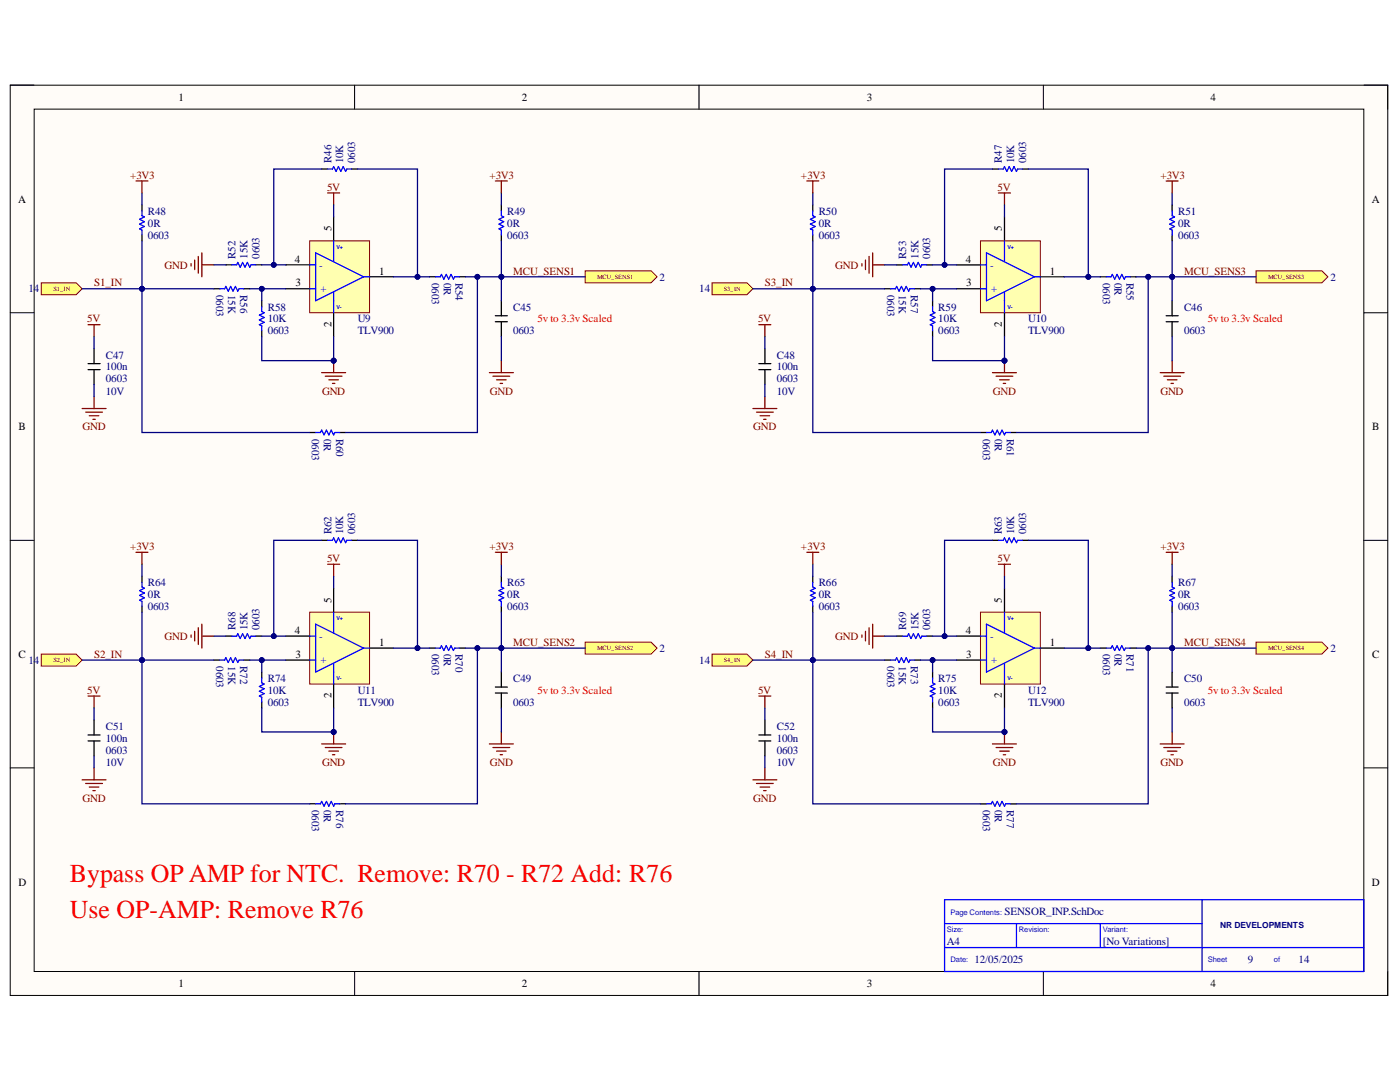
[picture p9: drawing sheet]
<svg xmlns="http://www.w3.org/2000/svg" width="279mm" height="216mm" viewBox="0 0 279 216" stroke-linecap="round" stroke-linejoin="round" font-family="sans-serif">
<defs><g id="words">
<g font-size="5.2" fill="#f00">
<text x="14" y="176.1">Bypass OP AMP for NTC. Remove: R70 - R72 Add: R76</text>
<text x="14" y="183.2">Use OP-AMP: Remove R76</text>
</g>
<g font-size="2.2">
<text x="35.6" y="20.1">1</text>
<text x="104.1" y="20.1">2</text>
<text x="173" y="20.1">3</text>
<text x="241.6" y="20.1">4</text>
<text x="3.6" y="40.4">A</text>
<text x="273.8" y="40.4">A</text>
<text x="66.1" y="46.2" transform="rotate(-90 66.1 46.2)">5</text>
<text x="199.9" y="46.2" transform="rotate(-90 199.9 46.2)">5</text>
<text x="58.9" y="52.4">4</text>
<text x="192.8" y="52.4">4</text>
<text x="59" y="57.2">3</text>
<text x="75.7" y="54.8">1</text>
<text x="192.8" y="57.2">3</text>
<text x="209.5" y="54.8">1</text>
<text x="66.1" y="65.3" transform="rotate(-90 66.1 65.3)">2</text>
<text x="199.9" y="65.3" transform="rotate(-90 199.9 65.3)">2</text>
<text x="3.7" y="85.8">B</text>
<text x="273.9" y="85.8">B</text>
<text x="66.1" y="120.2" transform="rotate(-90 66.1 120.2)">5</text>
<text x="199.9" y="120.2" transform="rotate(-90 199.9 120.2)">5</text>
<text x="3.7" y="131.3">C</text>
<text x="58.9" y="126.5">4</text>
<text x="59" y="131.3">3</text>
<text x="75.7" y="128.9">1</text>
<text x="192.8" y="126.5">4</text>
<text x="192.8" y="131.3">3</text>
<text x="209.5" y="128.9">1</text>
<text x="273.9" y="131.3">C</text>
<text x="66.1" y="139.4" transform="rotate(-90 66.1 139.4)">2</text>
<text x="199.9" y="139.4" transform="rotate(-90 199.9 139.4)">2</text>
<text x="3.7" y="176.7">D</text>
<text x="273.8" y="176.7">D</text>
<text x="35.6" y="197">1</text>
<text x="104.1" y="197">2</text>
<text x="173" y="197">3</text>
<text x="241.6" y="197">4</text>
</g>
<g font-size="2.2" fill="#800000">
<text x="26" y="35.7">+3V3</text>
<text x="97.7" y="35.7">+3V3</text>
<text x="159.9" y="35.7">+3V3</text>
<text x="231.6" y="35.7">+3V3</text>
<text x="65.3" y="38.1">5V</text>
<text x="199.1" y="38.1">5V</text>
<text x="32.8" y="53.6">GND</text>
<text x="166.7" y="53.6">GND</text>
<text x="18.8" y="57.2">S1_IN</text>
<text x="102.4" y="54.8">MCU_SENS1</text>
<text x="152.7" y="57.2">S3_IN</text>
<text x="236.3" y="54.8">MCU_SENS3</text>
<text x="17.4" y="64.4">5V</text>
<text x="151.3" y="64.4">5V</text>
<text x="64.3" y="78.7">GND</text>
<text x="97.8" y="78.7">GND</text>
<text x="198.2" y="78.7">GND</text>
<text x="231.6" y="78.7">GND</text>
<text x="16.5" y="85.8">GND</text>
<text x="150.3" y="85.8">GND</text>
<text x="26" y="109.8">+3V3</text>
<text x="65.3" y="112.1">5V</text>
<text x="97.7" y="109.8">+3V3</text>
<text x="159.9" y="109.8">+3V3</text>
<text x="199.1" y="112.1">5V</text>
<text x="231.6" y="109.8">+3V3</text>
<text x="18.8" y="131.3">S2_IN</text>
<text x="32.8" y="127.7">GND</text>
<text x="102.4" y="128.9">MCU_SENS2</text>
<text x="152.7" y="131.3">S4_IN</text>
<text x="166.7" y="127.7">GND</text>
<text x="236.3" y="128.9">MCU_SENS4</text>
<text x="17.4" y="138.4">5V</text>
<text x="151.3" y="138.4">5V</text>
<text x="64.3" y="152.8">GND</text>
<text x="97.8" y="152.8">GND</text>
<text x="198.2" y="152.8">GND</text>
<text x="231.6" y="152.8">GND</text>
<text x="16.5" y="160">GND</text>
<text x="150.3" y="160">GND</text>
</g>
<g font-size="2.2" fill="#000080">
<text x="66.1" y="32.6" transform="rotate(-90 66.1 32.6)">R46</text>
<text x="68.5" y="32.6" transform="rotate(-90 68.5 32.6)">10K</text>
<text x="70.9" y="32.6" transform="rotate(-90 70.9 32.6)">0603</text>
<text x="199.9" y="32.6" transform="rotate(-90 199.9 32.6)">R47</text>
<text x="202.4" y="32.6" transform="rotate(-90 202.4 32.6)">10K</text>
<text x="204.8" y="32.6" transform="rotate(-90 204.8 32.6)">0603</text>
<text x="29.5" y="45.2">0R</text>
<text x="29.5" y="47.6">0603</text>
<text x="29.5" y="42.9">R48</text>
<text x="101.2" y="45.2">0R</text>
<text x="101.2" y="47.6">0603</text>
<text x="101.2" y="42.9">R49</text>
<text x="163.4" y="45.2">0R</text>
<text x="163.4" y="47.6">0603</text>
<text x="163.4" y="42.9">R50</text>
<text x="235.1" y="45.2">0R</text>
<text x="235.1" y="47.6">0603</text>
<text x="235.1" y="42.9">R51</text>
<text x="47" y="51.7" transform="rotate(-90 47 51.7)">R52</text>
<text x="49.4" y="51.7" transform="rotate(-90 49.4 51.7)">15K</text>
<text x="51.8" y="51.7" transform="rotate(-90 51.8 51.7)">0603</text>
<text x="180.8" y="51.7" transform="rotate(-90 180.8 51.7)">R53</text>
<text x="183.3" y="51.7" transform="rotate(-90 183.3 51.7)">15K</text>
<text x="185.7" y="51.7" transform="rotate(-90 185.7 51.7)">0603</text>
<text x="5.7" y="58.3">14</text>
<text x="43.1" y="58.9" transform="rotate(90 43.1 58.9)">0603</text>
<text x="45.5" y="58.9" transform="rotate(90 45.5 58.9)">15K</text>
<text x="48" y="58.9" transform="rotate(90 48 58.9)">R56</text>
<text x="86.2" y="56.4" transform="rotate(90 86.2 56.4)">0603</text>
<text x="88.6" y="56.4" transform="rotate(90 88.6 56.4)">0R</text>
<text x="90.9" y="56.4" transform="rotate(90 90.9 56.4)">R54</text>
<text x="131.6" y="56">2</text>
<text x="139.6" y="58.3">14</text>
<text x="177" y="58.9" transform="rotate(90 177 58.9)">0603</text>
<text x="179.4" y="58.9" transform="rotate(90 179.4 58.9)">15K</text>
<text x="181.8" y="58.9" transform="rotate(90 181.8 58.9)">R57</text>
<text x="220.1" y="56.4" transform="rotate(90 220.1 56.4)">0603</text>
<text x="222.4" y="56.4" transform="rotate(90 222.4 56.4)">0R</text>
<text x="224.8" y="56.4" transform="rotate(90 224.8 56.4)">R55</text>
<text x="265.5" y="56">2</text>
<text x="53.5" y="64.4">10K</text>
<text x="53.5" y="62">R58</text>
<text x="71.4" y="64.4">U9</text>
<text x="102.4" y="62">C45</text>
<text x="187.3" y="64.4">10K</text>
<text x="187.3" y="62">R59</text>
<text x="205.2" y="64.4">U10</text>
<text x="236.3" y="62">C46</text>
<text x="21.1" y="71.5">C47</text>
<text x="53.5" y="66.7">0603</text>
<text x="71.4" y="66.7">TLV900</text>
<text x="102.4" y="66.7">0603</text>
<text x="155" y="71.5">C48</text>
<text x="187.3" y="66.7">0603</text>
<text x="205.2" y="66.7">TLV900</text>
<text x="236.3" y="66.7">0603</text>
<text x="21.1" y="73.9">100n</text>
<text x="21.1" y="76.3">0603</text>
<text x="155" y="73.9">100n</text>
<text x="155" y="76.3">0603</text>
<text x="21.1" y="78.7">10V</text>
<text x="155" y="78.7">10V</text>
<text x="62.3" y="87.5" transform="rotate(90 62.3 87.5)">0603</text>
<text x="64.6" y="87.5" transform="rotate(90 64.6 87.5)">0R</text>
<text x="67.1" y="87.5" transform="rotate(90 67.1 87.5)">R60</text>
<text x="196.1" y="87.5" transform="rotate(90 196.1 87.5)">0603</text>
<text x="198.5" y="87.5" transform="rotate(90 198.5 87.5)">0R</text>
<text x="201" y="87.5" transform="rotate(90 201 87.5)">R61</text>
<text x="66.1" y="106.6" transform="rotate(-90 66.1 106.6)">R62</text>
<text x="68.5" y="106.6" transform="rotate(-90 68.5 106.6)">10K</text>
<text x="70.9" y="106.6" transform="rotate(-90 70.9 106.6)">0603</text>
<text x="199.9" y="106.6" transform="rotate(-90 199.9 106.6)">R63</text>
<text x="202.4" y="106.6" transform="rotate(-90 202.4 106.6)">10K</text>
<text x="204.8" y="106.6" transform="rotate(-90 204.8 106.6)">0603</text>
<text x="29.5" y="119.3">0R</text>
<text x="29.5" y="116.9">R64</text>
<text x="101.2" y="119.3">0R</text>
<text x="101.2" y="116.9">R65</text>
<text x="163.4" y="119.3">0R</text>
<text x="163.4" y="116.9">R66</text>
<text x="235.1" y="119.3">0R</text>
<text x="235.1" y="116.9">R67</text>
<text x="29.5" y="121.7">0603</text>
<text x="47" y="125.7" transform="rotate(-90 47 125.7)">R68</text>
<text x="49.4" y="125.7" transform="rotate(-90 49.4 125.7)">15K</text>
<text x="51.8" y="125.7" transform="rotate(-90 51.8 125.7)">0603</text>
<text x="101.2" y="121.7">0603</text>
<text x="163.4" y="121.7">0603</text>
<text x="180.8" y="125.7" transform="rotate(-90 180.8 125.7)">R69</text>
<text x="183.3" y="125.7" transform="rotate(-90 183.3 125.7)">15K</text>
<text x="185.7" y="125.7" transform="rotate(-90 185.7 125.7)">0603</text>
<text x="235.1" y="121.7">0603</text>
<text x="86.2" y="130.5" transform="rotate(90 86.2 130.5)">0603</text>
<text x="88.6" y="130.5" transform="rotate(90 88.6 130.5)">0R</text>
<text x="90.9" y="130.5" transform="rotate(90 90.9 130.5)">R70</text>
<text x="131.6" y="130.1">2</text>
<text x="220.1" y="130.5" transform="rotate(90 220.1 130.5)">0603</text>
<text x="222.4" y="130.5" transform="rotate(90 222.4 130.5)">0R</text>
<text x="224.8" y="130.5" transform="rotate(90 224.8 130.5)">R71</text>
<text x="265.5" y="130.1">2</text>
<text x="5.7" y="132.5">14</text>
<text x="43.1" y="132.9" transform="rotate(90 43.1 132.9)">0603</text>
<text x="45.5" y="132.9" transform="rotate(90 45.5 132.9)">15K</text>
<text x="48" y="132.9" transform="rotate(90 48 132.9)">R72</text>
<text x="53.5" y="136.1">R74</text>
<text x="102.4" y="136.1">C49</text>
<text x="139.6" y="132.5">14</text>
<text x="177" y="132.9" transform="rotate(90 177 132.9)">0603</text>
<text x="179.4" y="132.9" transform="rotate(90 179.4 132.9)">15K</text>
<text x="181.8" y="132.9" transform="rotate(90 181.8 132.9)">R73</text>
<text x="187.3" y="136.1">R75</text>
<text x="236.3" y="136.1">C50</text>
<text x="53.5" y="138.4">10K</text>
<text x="53.5" y="140.9">0603</text>
<text x="71.4" y="138.4">U11</text>
<text x="71.4" y="140.9">TLV900</text>
<text x="102.4" y="140.9">0603</text>
<text x="187.3" y="138.4">10K</text>
<text x="187.3" y="140.9">0603</text>
<text x="205.2" y="138.4">U12</text>
<text x="205.2" y="140.9">TLV900</text>
<text x="236.3" y="140.9">0603</text>
<text x="21.1" y="148">100n</text>
<text x="21.1" y="145.6">C51</text>
<text x="155" y="148">100n</text>
<text x="155" y="145.6">C52</text>
<text x="21.1" y="150.4">0603</text>
<text x="21.1" y="152.8">10V</text>
<text x="155" y="150.4">0603</text>
<text x="155" y="152.8">10V</text>
<text x="62.3" y="161.6" transform="rotate(90 62.3 161.6)">0603</text>
<text x="64.6" y="161.6" transform="rotate(90 64.6 161.6)">0R</text>
<text x="67.1" y="161.6" transform="rotate(90 67.1 161.6)">R76</text>
<text x="196.1" y="161.6" transform="rotate(90 196.1 161.6)">0603</text>
<text x="198.5" y="161.6" transform="rotate(90 198.5 161.6)">0R</text>
<text x="201" y="161.6" transform="rotate(90 201 161.6)">R77</text>
<text x="200.5" y="182.6">SENSOR_INP.SchDoc</text>
<text x="189" y="188.7">A4</text>
<text x="220.1" y="188.7">[No Variations]</text>
<text x="194.4" y="192.2">12/05/2025</text>
<text x="249" y="192.2">9</text>
<text x="259.2" y="192.2">14</text>
</g>
<g font-size="2.2" fill="#00f">
<text x="63.7" y="53.6">-</text>
<text x="197.6" y="53.6">-</text>
<text x="63.9" y="58.2">+</text>
<text x="197.8" y="58.2">+</text>
<text x="63.7" y="127.7">-</text>
<text x="197.6" y="127.7">-</text>
<text x="63.9" y="132.3">+</text>
<text x="197.8" y="132.3">+</text>
</g>
<g font-size="2.2" fill="#f00">
<text x="107.2" y="64.4">5v to 3.3v Scaled</text>
<text x="241.1" y="64.4">5v to 3.3v Scaled</text>
<text x="107.2" y="138.4">5v to 3.3v Scaled</text>
<text x="241.1" y="138.4">5v to 3.3v Scaled</text>
</g>
<text font-size="1.7" fill="#000080" x="243.5" y="185.2">NR DEVELOPMENTS</text>
<g font-size="1.5" fill="#00f">
<text x="189" y="185.9">Size:</text>
<text x="189.7" y="182.6">Page Contents:</text>
<text x="203.3" y="185.9">Revision:</text>
<text x="220.1" y="185.9">Variant:</text>
<text x="189.7" y="192">Date:</text>
<text x="241.1" y="192">Sheet</text>
<text x="254.2" y="192">of</text>
</g>
<g font-size="1.3" fill="#800000">
<text x="10.7" y="58.1">S1_IN</text>
<text x="119.2" y="55.7">MCU_SENS1</text>
<text x="144.5" y="58.1">S3_IN</text>
<text x="253.1" y="55.7">MCU_SENS3</text>
<text x="119.2" y="129.8">MCU_SENS2</text>
<text x="253.1" y="129.8">MCU_SENS4</text>
<text x="10.7" y="132.2">S2_IN</text>
<text x="144.5" y="132.2">S4_IN</text>
</g>
<g font-size="1.1" fill="#00f">
<text x="67.2" y="49.6">V+</text>
<text x="201" y="49.6">V+</text>
<text x="67.2" y="61.6">V-</text>
<text x="201" y="61.6">V-</text>
<text x="67.2" y="123.7">V+</text>
<text x="201" y="123.7">V+</text>
<text x="67.2" y="135.7">V-</text>
<text x="201" y="135.7">V-</text>
</g>
</g></defs>
<path d="M2 17h275v181.6h-275z" fill-rule="evenodd" fill="#fffcf8"/>
<path d="M2 17h275v181.6h-275z" fill="none" stroke="#000" stroke-width=".2"/>
<path d="M6.8 21.8h265.4v172.1h-265.4z" fill-rule="evenodd" fill="#fffcf8"/>
<g fill="none" stroke="#000" stroke-width=".2">
<path d="M2 17h4.8M70.8 17v4.8M139.5 17v4.8M208.2 17v4.8M272.2 17h4.8v4.8M6.8 21.8h265.4v172.1h-265.4zM2 62.4h4.8M272.2 62.4h4.8M2 107.8h4.8M272.2 107.8h4.8M2 153.2h4.8M272.2 153.2h4.8"/>
<path d="M70.8 193.9v4.7M139.5 193.9v4.7M208.2 193.9v4.7M277 193.9v4.7"/>
</g>
<path d="M188.5 179.5h83.7v14.4h-83.7zM239.9 179.5v14.4M188.5 189.1h83.7M188.5 184.3h51.4M202.9 184.3v4.8M219.6 184.3v4.8" fill="none" stroke="#00f" stroke-width=".25"/>
<path d="M61.8 48.1h12v14.3h-12z" fill-rule="evenodd" fill="#ffffb0"/>
<path d="M61.8 48.1h12v14.3h-12z" fill="none" stroke="#800000" stroke-width=".2"/>
<path d="M57 52.8h4.8M57 57.6h4.8M66.6 43.3v4.8M73.8 55.2h4.7M66.6 62.4v4.8" fill="none" stroke="#000" stroke-width=".25"/>
<path d="M61.8 52.8h1.2M61.8 57.6h1.2M63 50.5l9.6 4.7-9.6 4.8zM66.6 48.1v4M66.6 58.3v4.1M72.6 55.2h1.2" fill="none" stroke="#00f" stroke-width=".25"/>
<path d="M65.4 38.5h2.4M66.6 38.5v2.4M64.2 74.4h4.8M64.9 75.1h3.4M65.6 75.8h1.9M66.3 76.5h.5M66.6 72v2.4" fill="none" stroke="#800000" stroke-width=".25"/>
<circle cx="66.6" cy="72" r=".48" fill="#000080"/>
<circle cx="66.6" cy="72" r=".48" fill="none" stroke="#000080" stroke-width=".2"/>
<path d="M64.2 33.7h1.2M70.2 33.7h1.2M42.7 57.6h1.2M45.1 52.8h1.2M48.7 57.6h1.1M51 52.8h1.2M17.6 73.8h2.4M17.6 72.6h2.4M18.8 69.6v3M18.8 73.8v2.9M52.2 60v1.2M52.2 66v1.2" fill="none" stroke="#000" stroke-width=".25"/>
<path d="M65.4 33.7h.9l.3-.5 .5 1 .4-1 .5 1 .5-1 .5 1 .2-.5h1M43.9 57.6h.9l.3-.5 .4 1 .5-1 .5 1 .5-1 .5 1 .2-.5h1M46.3 52.8h.9l.3-.4 .4 .9 .5-.9 .5 .9 .5-.9 .4 .9 .3-.5h.9M52.2 61.2v1l.5 .2-.9 .5 .9 .5-.9 .4 .9 .5-.9 .5 .4 .2v1" fill="none" stroke="#00f" stroke-width=".25"/>
<path d="M38.1 52.6v.5M38.9 51.9v1.9M39.6 51.2v3.3M40.3 50.5v4.7M40.3 52.8h2.4M17.6 64.8h2.4M18.8 64.8v2.4M18.8 79.1v2.4M16.4 81.5h4.8M17.1 82.2h3.3M17.8 83h1.9M18.5 83.7h.5" fill="none" stroke="#800000" stroke-width=".25"/>
<path d="M116.8 54h13.1l1.2 1.2-1.2 1.2h-13.1z" fill-rule="evenodd" fill="#ffff80"/>
<path d="M116.8 54h13.1l1.2 1.2-1.2 1.2h-13.1z" fill="none" stroke="#800000" stroke-width=".2"/>
<path d="M85.7 55.2h1.2M91.7 55.2h1.2M100.1 40.9v1.2M100.1 46.9v1.2M98.9 64.2h2.3M98.9 63h2.3M100.1 60v3M100.1 64.2v3" fill="none" stroke="#000" stroke-width=".25"/>
<path d="M86.9 55.2h1l.2-.4 .5 .9 .5-.9 .4 .9 .5-.9 .5 .9 .2-.5h1M100.1 42.1v.9l.4 .3-.9 .5 .9 .4-.9 .5 .9 .5-.9 .5 .5 .2v1" fill="none" stroke="#00f" stroke-width=".25"/>
<path d="M97.7 74.4h4.7M98.4 75.1h3.3M99.1 75.8h1.9M99.8 76.5h.5M100.1 72v2.4" fill="none" stroke="#800000" stroke-width=".25"/>
<path d="M8.2 56.4h7l1.2 1.2-1.2 1.2h-7z" fill-rule="evenodd" fill="#ffff80"/>
<path d="M8.2 56.4h7l1.2 1.2-1.2 1.2h-7z" fill="none" stroke="#800000" stroke-width=".2"/>
<path d="M28.3 40.9v1.2M28.3 46.9v1.2M61.8 86.3h1.2M67.8 86.3h1.2" fill="none" stroke="#000" stroke-width=".25"/>
<path d="M28.3 42.1v.9l.5 .3-.9 .5 .9 .4-.9 .5 .9 .5-.9 .5 .4 .2v1M63 86.3h1l.2-.5 .5 1 .4-1 .5 1 .5-1 .5 1 .2-.5h1" fill="none" stroke="#00f" stroke-width=".25"/>
<path d="M195.7 48.1h11.9v14.3h-11.9z" fill-rule="evenodd" fill="#ffffb0"/>
<path d="M195.7 48.1h11.9v14.3h-11.9z" fill="none" stroke="#800000" stroke-width=".2"/>
<path d="M190.9 52.9h4.8M190.9 57.6h4.8M200.5 43.3v4.8M207.6 55.2h4.8M200.5 62.4v4.8" fill="none" stroke="#000" stroke-width=".25"/>
<path d="M195.7 52.9h1.2M195.7 57.6h1.2M196.9 50.5l9.5 4.7-9.5 4.8zM200.5 48.1v4M200.5 58.3v4.1M206.4 55.2h1.2" fill="none" stroke="#00f" stroke-width=".25"/>
<path d="M199.3 38.5h2.4M200.5 38.5v2.4M198.1 74.4h4.8M198.8 75.1h3.3M199.5 75.8h1.9M200.2 76.5h.5M200.5 72v2.4" fill="none" stroke="#800000" stroke-width=".25"/>
<circle cx="200.5" cy="72" r=".48" fill="#000080"/>
<circle cx="200.5" cy="72" r=".48" fill="none" stroke="#000080" stroke-width=".2"/>
<path d="M198.1 33.7h1.2M204 33.7h1.2M176.6 57.6h1.1M178.9 52.9h1.2M182.5 57.6h1.2M184.9 52.9h1.2M151.5 73.8h2.3M151.5 72.6h2.3M152.6 69.6v3M152.6 73.8v2.9M186.1 60v1.2M186.1 66v1.2" fill="none" stroke="#000" stroke-width=".25"/>
<path d="M199.3 33.7h.9l.3-.5 .4 1 .5-1 .5 1 .5-1 .5 1 .2-.5h.9M177.7 57.6h1l.2-.4 .5 .9 .5-.9 .5 .9 .5-.9 .4 .9 .3-.5h.9M180.1 52.9h1l.2-.5 .5 .9 .5-.9 .5 .9 .4-.9 .5 .9 .3-.4h.9M186.1 61.2v1l.5 .2-1 .5 1 .5-1 .4 1 .5-1 .5 .5 .2v1" fill="none" stroke="#00f" stroke-width=".25"/>
<path d="M172 52.6v.5M172.7 51.9v1.9M173.4 51.2v3.3M174.2 50.5v4.7M174.2 52.9h2.4M151.5 64.8h2.3M152.6 64.8v2.4M152.6 79.1v2.4M150.3 81.5h4.7M151 82.2h3.3M151.7 83h1.9M152.4 83.7h.5" fill="none" stroke="#800000" stroke-width=".25"/>
<path d="M250.7 54h13.1l1.2 1.2-1.2 1.2h-13.1z" fill-rule="evenodd" fill="#ffff80"/>
<path d="M250.7 54h13.1l1.2 1.2-1.2 1.2h-13.1z" fill="none" stroke="#800000" stroke-width=".2"/>
<path d="M219.6 55.2h1.2M225.6 55.2h1.2M233.9 40.9v1.2M233.9 46.9v1.2M232.7 64.2h2.4M232.7 63h2.4M233.9 60v3M233.9 64.2v3" fill="none" stroke="#000" stroke-width=".25"/>
<path d="M220.8 55.2h.9l.3-.4 .5 .9 .4-.9 .5 .9 .5-.9 .5 .9 .2-.5h1M233.9 42.1v.9l.5 .3-.9 .5 .9 .4-.9 .5 .9 .5-.9 .5 .4 .2v1" fill="none" stroke="#00f" stroke-width=".25"/>
<path d="M231.5 74.4h4.8M232.3 75.1h3.3M233 75.8h1.9M233.7 76.5h.5M233.9 72v2.4" fill="none" stroke="#800000" stroke-width=".25"/>
<path d="M142.1 56.4h7l1.2 1.2-1.2 1.2h-7z" fill-rule="evenodd" fill="#ffff80"/>
<path d="M142.1 56.4h7l1.2 1.2-1.2 1.2h-7z" fill="none" stroke="#800000" stroke-width=".2"/>
<path d="M162.2 40.9v1.2M162.2 46.9v1.2M195.7 86.3h1.2M201.7 86.3h1.2" fill="none" stroke="#000" stroke-width=".25"/>
<path d="M162.2 42.1v.9l.5 .3-1 .5 1 .4-1 .5 1 .5-1 .5 .5 .2v1M196.9 86.3h.9l.3-.5 .5 1 .4-1 .5 1 .5-1 .5 1 .2-.5h1" fill="none" stroke="#00f" stroke-width=".25"/>
<path d="M16.4 57.6h26.3" fill="none" stroke="#000080" stroke-width=".25"/>
<circle cx="28.3" cy="57.6" r=".48" fill="#000080"/>
<circle cx="28.3" cy="57.6" r=".48" fill="none" stroke="#000080" stroke-width=".2"/>
<path d="M28.3 48.1v9.5" fill="none" stroke="#000080" stroke-width=".25"/>
<circle cx="28.3" cy="57.6" r=".48" fill="#000080"/>
<circle cx="28.3" cy="57.6" r=".48" fill="none" stroke="#000080" stroke-width=".2"/>
<path d="M66.6 40.9v2.4M66.6 67.2v4.8" fill="none" stroke="#000080" stroke-width=".25"/>
<circle cx="66.6" cy="72" r=".48" fill="#000080"/>
<circle cx="66.6" cy="72" r=".48" fill="none" stroke="#000080" stroke-width=".2"/>
<path d="M64.2 33.7h-9.6v19.1" fill="none" stroke="#000080" stroke-width=".25"/>
<circle cx="54.6" cy="52.8" r=".48" fill="#000080"/>
<circle cx="54.6" cy="52.8" r=".48" fill="none" stroke="#000080" stroke-width=".2"/>
<path d="M71.4 33.7h11.9v21.5h-4.8" fill="none" stroke="#000080" stroke-width=".25"/>
<circle cx="83.3" cy="55.2" r=".48" fill="#000080"/>
<circle cx="83.3" cy="55.2" r=".48" fill="none" stroke="#000080" stroke-width=".2"/>
<path d="M57 57.6h-4.8v2.4" fill="none" stroke="#000080" stroke-width=".25"/>
<circle cx="52.2" cy="57.6" r=".48" fill="#000080"/>
<circle cx="52.2" cy="57.6" r=".48" fill="none" stroke="#000080" stroke-width=".2"/>
<path d="M52.2 67.2v4.8h14.4" fill="none" stroke="#000080" stroke-width=".25"/>
<circle cx="66.6" cy="72" r=".48" fill="#000080"/>
<circle cx="66.6" cy="72" r=".48" fill="none" stroke="#000080" stroke-width=".2"/>
<path d="M42.7 52.8h2.4M49.8 57.6h2.4" fill="none" stroke="#000080" stroke-width=".25"/>
<circle cx="52.2" cy="57.6" r=".48" fill="#000080"/>
<circle cx="52.2" cy="57.6" r=".48" fill="none" stroke="#000080" stroke-width=".2"/>
<path d="M52.2 52.8h4.8M18.8 67.2v2.4M18.8 76.7v2.4" fill="none" stroke="#000080" stroke-width=".25"/>
<circle cx="54.6" cy="52.8" r=".48" fill="#000080"/>
<circle cx="54.6" cy="52.8" r=".48" fill="none" stroke="#000080" stroke-width=".2"/>
<path d="M83.3 55.2h2.4" fill="none" stroke="#000080" stroke-width=".25"/>
<circle cx="83.3" cy="55.2" r=".48" fill="#000080"/>
<circle cx="83.3" cy="55.2" r=".48" fill="none" stroke="#000080" stroke-width=".2"/>
<path d="M92.9 55.2h23.9M100.1 67.2v4.8" fill="none" stroke="#000080" stroke-width=".25"/>
<circle cx="100.1" cy="55.2" r=".48" fill="#000080"/>
<circle cx="100.1" cy="55.2" r=".48" fill="none" stroke="#000080" stroke-width=".2"/>
<circle cx="95.3" cy="55.2" r=".48" fill="#000080"/>
<circle cx="95.3" cy="55.2" r=".48" fill="none" stroke="#000080" stroke-width=".2"/>
<path d="M28.3 38.5v2.4M100.1 38.5v2.4M28.3 57.6v28.7h33.5" fill="none" stroke="#000080" stroke-width=".25"/>
<circle cx="28.3" cy="57.6" r=".48" fill="#000080"/>
<circle cx="28.3" cy="57.6" r=".48" fill="none" stroke="#000080" stroke-width=".2"/>
<path d="M100.1 55.2v4.8" fill="none" stroke="#000080" stroke-width=".25"/>
<circle cx="100.1" cy="55.2" r=".48" fill="#000080"/>
<circle cx="100.1" cy="55.2" r=".48" fill="none" stroke="#000080" stroke-width=".2"/>
<path d="M100.1 48.1v7.1" fill="none" stroke="#000080" stroke-width=".25"/>
<circle cx="100.1" cy="55.2" r=".48" fill="#000080"/>
<circle cx="100.1" cy="55.2" r=".48" fill="none" stroke="#000080" stroke-width=".2"/>
<path d="M95.3 55.2v31.1h-26.3" fill="none" stroke="#000080" stroke-width=".25"/>
<circle cx="95.3" cy="55.2" r=".48" fill="#000080"/>
<circle cx="95.3" cy="55.2" r=".48" fill="none" stroke="#000080" stroke-width=".2"/>
<path d="M200.5 40.9v2.4M200.5 67.2v4.8" fill="none" stroke="#000080" stroke-width=".25"/>
<circle cx="200.5" cy="72" r=".48" fill="#000080"/>
<circle cx="200.5" cy="72" r=".48" fill="none" stroke="#000080" stroke-width=".2"/>
<path d="M198.1 33.7h-9.6v19.2" fill="none" stroke="#000080" stroke-width=".25"/>
<circle cx="188.5" cy="52.8" r=".48" fill="#000080"/>
<circle cx="188.5" cy="52.8" r=".48" fill="none" stroke="#000080" stroke-width=".2"/>
<path d="M205.2 33.7h12v21.5h-4.8" fill="none" stroke="#000080" stroke-width=".25"/>
<circle cx="217.2" cy="55.2" r=".48" fill="#000080"/>
<circle cx="217.2" cy="55.2" r=".48" fill="none" stroke="#000080" stroke-width=".2"/>
<path d="M190.9 57.6h-4.8v2.4" fill="none" stroke="#000080" stroke-width=".25"/>
<circle cx="186.1" cy="57.6" r=".48" fill="#000080"/>
<circle cx="186.1" cy="57.6" r=".48" fill="none" stroke="#000080" stroke-width=".2"/>
<path d="M186.1 67.2v4.8h14.4" fill="none" stroke="#000080" stroke-width=".25"/>
<circle cx="200.5" cy="72" r=".48" fill="#000080"/>
<circle cx="200.5" cy="72" r=".48" fill="none" stroke="#000080" stroke-width=".2"/>
<path d="M176.6 52.9h2.3M183.7 57.6h2.4" fill="none" stroke="#000080" stroke-width=".25"/>
<circle cx="186.1" cy="57.6" r=".48" fill="#000080"/>
<circle cx="186.1" cy="57.6" r=".48" fill="none" stroke="#000080" stroke-width=".2"/>
<path d="M186.1 52.9h4.8M152.6 67.2v2.4M152.6 76.7v2.4" fill="none" stroke="#000080" stroke-width=".25"/>
<circle cx="188.5" cy="52.8" r=".48" fill="#000080"/>
<circle cx="188.5" cy="52.8" r=".48" fill="none" stroke="#000080" stroke-width=".2"/>
<path d="M217.2 55.2h2.4" fill="none" stroke="#000080" stroke-width=".25"/>
<circle cx="217.2" cy="55.2" r=".48" fill="#000080"/>
<circle cx="217.2" cy="55.2" r=".48" fill="none" stroke="#000080" stroke-width=".2"/>
<path d="M226.8 55.2h23.9M233.9 67.2v4.8" fill="none" stroke="#000080" stroke-width=".25"/>
<circle cx="233.9" cy="55.2" r=".48" fill="#000080"/>
<circle cx="233.9" cy="55.2" r=".48" fill="none" stroke="#000080" stroke-width=".2"/>
<circle cx="229.2" cy="55.2" r=".48" fill="#000080"/>
<circle cx="229.2" cy="55.2" r=".48" fill="none" stroke="#000080" stroke-width=".2"/>
<path d="M233.9 38.5v2.4M150.3 57.6h26.3" fill="none" stroke="#000080" stroke-width=".25"/>
<circle cx="162.2" cy="57.6" r=".48" fill="#000080"/>
<circle cx="162.2" cy="57.6" r=".48" fill="none" stroke="#000080" stroke-width=".2"/>
<path d="M162.2 38.5v2.4M162.2 48.1v9.5" fill="none" stroke="#000080" stroke-width=".25"/>
<circle cx="162.2" cy="57.6" r=".48" fill="#000080"/>
<circle cx="162.2" cy="57.6" r=".48" fill="none" stroke="#000080" stroke-width=".2"/>
<path d="M162.2 57.6v28.7h33.5" fill="none" stroke="#000080" stroke-width=".25"/>
<circle cx="162.2" cy="57.6" r=".48" fill="#000080"/>
<circle cx="162.2" cy="57.6" r=".48" fill="none" stroke="#000080" stroke-width=".2"/>
<path d="M233.9 55.2v4.8" fill="none" stroke="#000080" stroke-width=".25"/>
<circle cx="233.9" cy="55.2" r=".48" fill="#000080"/>
<circle cx="233.9" cy="55.2" r=".48" fill="none" stroke="#000080" stroke-width=".2"/>
<path d="M233.9 48.1v7.1" fill="none" stroke="#000080" stroke-width=".25"/>
<circle cx="233.9" cy="55.2" r=".48" fill="#000080"/>
<circle cx="233.9" cy="55.2" r=".48" fill="none" stroke="#000080" stroke-width=".2"/>
<path d="M229.1 55.2v31.1h-26.2" fill="none" stroke="#000080" stroke-width=".25"/>
<circle cx="229.2" cy="55.2" r=".48" fill="#000080"/>
<circle cx="229.2" cy="55.2" r=".48" fill="none" stroke="#000080" stroke-width=".2"/>
<path d="M61.8 122.2h12v14.3h-12z" fill-rule="evenodd" fill="#ffffb0"/>
<path d="M61.8 122.2h12v14.3h-12z" fill="none" stroke="#800000" stroke-width=".2"/>
<path d="M66.6 117.4v4.8M57 126.9h4.8M57 131.7h4.8M66.6 136.5v4.8M73.8 129.3h4.7" fill="none" stroke="#000" stroke-width=".25"/>
<path d="M61.8 126.9h1.2M61.8 131.7h1.2M63 124.5l9.6 4.8-9.6 4.8zM66.6 122.2v4M66.6 132.4v4.1M72.6 129.3h1.2" fill="none" stroke="#00f" stroke-width=".25"/>
<path d="M65.4 112.6h2.4M66.6 112.6v2.4M64.2 148.4h4.8M64.9 149.2h3.4M65.6 149.9h1.9M66.3 150.6h.5M66.6 146.1v2.3" fill="none" stroke="#800000" stroke-width=".25"/>
<circle cx="66.6" cy="146.1" r=".48" fill="#000080"/>
<circle cx="66.6" cy="146.1" r=".48" fill="none" stroke="#000080" stroke-width=".2"/>
<path d="M64.2 107.8h1.2M70.2 107.8h1.2M42.7 131.7h1.2M45.1 126.9h1.2M48.7 131.7h1.1M51 126.9h1.2M52.2 134.1v1.2M17.6 147.8h2.4M17.6 146.7h2.4M18.8 143.7v3M18.8 147.8v3M52.2 140.1v1.2" fill="none" stroke="#000" stroke-width=".25"/>
<path d="M65.4 107.8h.9l.3-.5 .5 1 .4-1 .5 1 .5-1 .5 1 .2-.5h1M43.9 131.7h.9l.3-.5 .4 1 .5-1 .5 1 .5-1 .5 1 .2-.5h1M46.3 126.9h.9l.3-.4 .4 .9 .5-.9 .5 .9 .5-.9 .4 .9 .3-.5h.9M52.2 135.3v1l.5 .2-.9 .5 .9 .4-.9 .5 .9 .5-.9 .5 .4 .2v1" fill="none" stroke="#00f" stroke-width=".25"/>
<path d="M17.6 138.9h2.4M18.8 138.9v2.4M38.1 126.7v.5M38.9 126v1.9M39.6 125.3v3.3M40.3 124.5v4.8M40.3 126.9h2.4M16.4 155.6h4.8M17.1 156.3h3.3M17.8 157h1.9M18.5 157.8h.5M18.8 153.2v2.4" fill="none" stroke="#800000" stroke-width=".25"/>
<path d="M116.8 128.1h13.1l1.2 1.2-1.2 1.2h-13.1z" fill-rule="evenodd" fill="#ffff80"/>
<path d="M116.8 128.1h13.1l1.2 1.2-1.2 1.2h-13.1z" fill="none" stroke="#800000" stroke-width=".2"/>
<path d="M100.1 115v1.2M85.7 129.3h1.2M91.7 129.3h1.2M98.9 138.3h2.3M98.9 137.1h2.3M100.1 121v1.2M100.1 134.1v3M100.1 138.3v3" fill="none" stroke="#000" stroke-width=".25"/>
<path d="M100.1 116.2v.9l.4 .3-.9 .4 .9 .5-.9 .5 .9 .5-.9 .5 .5 .2v1M86.9 129.3h1l.2-.5 .5 1 .5-1 .4 1 .5-1 .5 1 .2-.5h1" fill="none" stroke="#00f" stroke-width=".25"/>
<path d="M97.7 148.4h4.7M98.4 149.2h3.3M99.1 149.9h1.9M99.8 150.6h.5M100.1 146.1v2.3" fill="none" stroke="#800000" stroke-width=".25"/>
<path d="M8.2 130.5h7l1.2 1.2-1.2 1.2h-7z" fill-rule="evenodd" fill="#ffff80"/>
<path d="M8.2 130.5h7l1.2 1.2-1.2 1.2h-7z" fill="none" stroke="#800000" stroke-width=".2"/>
<path d="M28.3 115v1.2M28.3 121v1.2M61.8 160.4h1.2M67.8 160.4h1.2" fill="none" stroke="#000" stroke-width=".25"/>
<path d="M28.3 116.2v.9l.5 .3-.9 .4 .9 .5-.9 .5 .9 .5-.9 .5 .4 .2v1M63 160.4h1l.2-.5 .5 1 .4-1 .5 1 .5-1 .5 1 .2-.5h1" fill="none" stroke="#00f" stroke-width=".25"/>
<path d="M16.4 131.7h26.3" fill="none" stroke="#000080" stroke-width=".25"/>
<circle cx="28.3" cy="131.7" r=".48" fill="#000080"/>
<circle cx="28.3" cy="131.7" r=".48" fill="none" stroke="#000080" stroke-width=".2"/>
<path d="M28.3 122.2v9.5" fill="none" stroke="#000080" stroke-width=".25"/>
<circle cx="28.3" cy="131.7" r=".48" fill="#000080"/>
<circle cx="28.3" cy="131.7" r=".48" fill="none" stroke="#000080" stroke-width=".2"/>
<path d="M66.6 115v2.4M66.6 141.3v4.8" fill="none" stroke="#000080" stroke-width=".25"/>
<circle cx="66.6" cy="146.1" r=".48" fill="#000080"/>
<circle cx="66.6" cy="146.1" r=".48" fill="none" stroke="#000080" stroke-width=".2"/>
<path d="M64.2 107.8h-9.6v19.1" fill="none" stroke="#000080" stroke-width=".25"/>
<circle cx="54.6" cy="126.9" r=".48" fill="#000080"/>
<circle cx="54.6" cy="126.9" r=".48" fill="none" stroke="#000080" stroke-width=".2"/>
<path d="M71.4 107.8h11.9v21.5h-4.8" fill="none" stroke="#000080" stroke-width=".25"/>
<circle cx="83.3" cy="129.3" r=".48" fill="#000080"/>
<circle cx="83.3" cy="129.3" r=".48" fill="none" stroke="#000080" stroke-width=".2"/>
<path d="M57 131.7h-4.8v2.4" fill="none" stroke="#000080" stroke-width=".25"/>
<circle cx="52.2" cy="131.7" r=".48" fill="#000080"/>
<circle cx="52.2" cy="131.7" r=".48" fill="none" stroke="#000080" stroke-width=".2"/>
<path d="M52.2 141.3v4.8h14.4" fill="none" stroke="#000080" stroke-width=".25"/>
<circle cx="66.6" cy="146.1" r=".48" fill="#000080"/>
<circle cx="66.6" cy="146.1" r=".48" fill="none" stroke="#000080" stroke-width=".2"/>
<path d="M42.7 126.9h2.4M49.8 131.7h2.4" fill="none" stroke="#000080" stroke-width=".25"/>
<circle cx="52.2" cy="131.7" r=".48" fill="#000080"/>
<circle cx="52.2" cy="131.7" r=".48" fill="none" stroke="#000080" stroke-width=".2"/>
<path d="M52.2 126.9h4.8M18.8 141.3v2.4M18.8 150.8v2.4" fill="none" stroke="#000080" stroke-width=".25"/>
<circle cx="54.6" cy="126.9" r=".48" fill="#000080"/>
<circle cx="54.6" cy="126.9" r=".48" fill="none" stroke="#000080" stroke-width=".2"/>
<path d="M83.3 129.3h2.4" fill="none" stroke="#000080" stroke-width=".25"/>
<circle cx="83.3" cy="129.3" r=".48" fill="#000080"/>
<circle cx="83.3" cy="129.3" r=".48" fill="none" stroke="#000080" stroke-width=".2"/>
<path d="M92.9 129.3h23.9M100.1 141.3v4.8" fill="none" stroke="#000080" stroke-width=".25"/>
<circle cx="100.1" cy="129.3" r=".48" fill="#000080"/>
<circle cx="100.1" cy="129.3" r=".48" fill="none" stroke="#000080" stroke-width=".2"/>
<circle cx="95.3" cy="129.3" r=".48" fill="#000080"/>
<circle cx="95.3" cy="129.3" r=".48" fill="none" stroke="#000080" stroke-width=".2"/>
<path d="M28.3 112.6v2.4M100.1 112.6v2.4M28.3 131.7v28.7h33.5" fill="none" stroke="#000080" stroke-width=".25"/>
<circle cx="28.3" cy="131.7" r=".48" fill="#000080"/>
<circle cx="28.3" cy="131.7" r=".48" fill="none" stroke="#000080" stroke-width=".2"/>
<path d="M100.1 129.3v4.8" fill="none" stroke="#000080" stroke-width=".25"/>
<circle cx="100.1" cy="129.3" r=".48" fill="#000080"/>
<circle cx="100.1" cy="129.3" r=".48" fill="none" stroke="#000080" stroke-width=".2"/>
<path d="M100.1 122.2v7.1" fill="none" stroke="#000080" stroke-width=".25"/>
<circle cx="100.1" cy="129.3" r=".48" fill="#000080"/>
<circle cx="100.1" cy="129.3" r=".48" fill="none" stroke="#000080" stroke-width=".2"/>
<path d="M95.3 129.3v31.1h-26.3" fill="none" stroke="#000080" stroke-width=".25"/>
<circle cx="95.3" cy="129.3" r=".48" fill="#000080"/>
<circle cx="95.3" cy="129.3" r=".48" fill="none" stroke="#000080" stroke-width=".2"/>
<path d="M195.7 122.2h11.9v14.3h-11.9z" fill-rule="evenodd" fill="#ffffb0"/>
<path d="M195.7 122.2h11.9v14.3h-11.9z" fill="none" stroke="#800000" stroke-width=".2"/>
<path d="M200.5 117.4v4.8M190.9 126.9h4.8M190.9 131.7h4.8M200.5 136.5v4.8M207.6 129.3h4.8" fill="none" stroke="#000" stroke-width=".25"/>
<path d="M195.7 126.9h1.2M195.7 131.7h1.2M196.9 124.5l9.5 4.8-9.5 4.8zM200.5 122.2v4M200.5 132.4v4.1M206.4 129.3h1.2" fill="none" stroke="#00f" stroke-width=".25"/>
<path d="M199.3 112.6h2.4M200.5 112.6v2.4M198.1 148.4h4.8M198.8 149.2h3.3M199.5 149.9h1.9M200.2 150.6h.5M200.5 146.1v2.3" fill="none" stroke="#800000" stroke-width=".25"/>
<circle cx="200.5" cy="146.1" r=".48" fill="#000080"/>
<circle cx="200.5" cy="146.1" r=".48" fill="none" stroke="#000080" stroke-width=".2"/>
<path d="M198.1 107.8h1.2M204 107.8h1.2M176.6 131.7h1.1M178.9 126.9h1.2M182.5 131.7h1.2M184.9 126.9h1.2M186.1 134.1v1.2M151.5 147.8h2.3M151.5 146.7h2.3M152.6 143.7v3M152.6 147.8v3M186.1 140.1v1.2" fill="none" stroke="#000" stroke-width=".25"/>
<path d="M199.3 107.8h.9l.3-.5 .4 1 .5-1 .5 1 .5-1 .5 1 .2-.5h.9M177.7 131.7h1l.2-.5 .5 1 .5-1 .5 1 .5-1 .4 1 .3-.5h.9M180.1 126.9h1l.2-.4 .5 .9 .5-.9 .5 .9 .4-.9 .5 .9 .3-.5h.9M186.1 135.3v1l.5 .2-1 .5 1 .5-1 .4 1 .5-1 .5 .5 .2v1" fill="none" stroke="#00f" stroke-width=".25"/>
<path d="M151.5 138.9h2.3M152.6 138.9v2.4M172 126.7v.5M172.7 126v1.9M173.4 125.3v3.3M174.2 124.5v4.8M174.2 126.9h2.4M150.3 155.6h4.7M151 156.3h3.3M151.7 157h1.9M152.4 157.8h.5M152.6 153.2v2.4" fill="none" stroke="#800000" stroke-width=".25"/>
<path d="M250.7 128.1h13.1l1.2 1.2-1.2 1.2h-13.1z" fill-rule="evenodd" fill="#ffff80"/>
<path d="M250.7 128.1h13.1l1.2 1.2-1.2 1.2h-13.1z" fill="none" stroke="#800000" stroke-width=".2"/>
<path d="M233.9 115v1.2M219.6 129.3h1.2M225.6 129.3h1.2M232.7 138.3h2.4M232.7 137.1h2.4M233.9 121v1.2M233.9 134.1v3M233.9 138.3v3" fill="none" stroke="#000" stroke-width=".25"/>
<path d="M233.9 116.2v.9l.5 .3-.9 .5 .9 .4-.9 .5 .9 .5-.9 .5 .4 .2v1M220.8 129.3h.9l.3-.5 .5 1 .4-1 .5 1 .5-1 .5 1 .2-.5h1" fill="none" stroke="#00f" stroke-width=".25"/>
<path d="M231.5 148.4h4.8M232.3 149.2h3.3M233 149.9h1.9M233.7 150.6h.5M233.9 146.1v2.3" fill="none" stroke="#800000" stroke-width=".25"/>
<path d="M142.1 130.5h7l1.2 1.2-1.2 1.2h-7z" fill-rule="evenodd" fill="#ffff80"/>
<path d="M142.1 130.5h7l1.2 1.2-1.2 1.2h-7z" fill="none" stroke="#800000" stroke-width=".2"/>
<path d="M162.2 115v1.2M162.2 121v1.2M195.7 160.4h1.2M201.7 160.4h1.2" fill="none" stroke="#000" stroke-width=".25"/>
<path d="M162.2 116.2v.9l.5 .3-1 .4 1 .5-1 .5 1 .5-1 .5 .5 .2v1M196.9 160.4h.9l.3-.5 .5 1 .4-1 .5 1 .5-1 .5 1 .2-.5h1" fill="none" stroke="#00f" stroke-width=".25"/>
<path d="M150.3 131.7h26.3" fill="none" stroke="#000080" stroke-width=".25"/>
<circle cx="162.2" cy="131.7" r=".48" fill="#000080"/>
<circle cx="162.2" cy="131.7" r=".48" fill="none" stroke="#000080" stroke-width=".2"/>
<path d="M162.2 122.2v9.5" fill="none" stroke="#000080" stroke-width=".25"/>
<circle cx="162.2" cy="131.7" r=".48" fill="#000080"/>
<circle cx="162.2" cy="131.7" r=".48" fill="none" stroke="#000080" stroke-width=".2"/>
<path d="M200.5 115v2.4M200.5 141.3v4.8" fill="none" stroke="#000080" stroke-width=".25"/>
<circle cx="200.5" cy="146.1" r=".48" fill="#000080"/>
<circle cx="200.5" cy="146.1" r=".48" fill="none" stroke="#000080" stroke-width=".2"/>
<path d="M198.1 107.8h-9.6v19.1" fill="none" stroke="#000080" stroke-width=".25"/>
<circle cx="188.5" cy="126.9" r=".48" fill="#000080"/>
<circle cx="188.5" cy="126.9" r=".48" fill="none" stroke="#000080" stroke-width=".2"/>
<path d="M205.2 107.8h12v21.5h-4.8" fill="none" stroke="#000080" stroke-width=".25"/>
<circle cx="217.2" cy="129.3" r=".48" fill="#000080"/>
<circle cx="217.2" cy="129.3" r=".48" fill="none" stroke="#000080" stroke-width=".2"/>
<path d="M190.9 131.7h-4.8v2.4" fill="none" stroke="#000080" stroke-width=".25"/>
<circle cx="186.1" cy="131.7" r=".48" fill="#000080"/>
<circle cx="186.1" cy="131.7" r=".48" fill="none" stroke="#000080" stroke-width=".2"/>
<path d="M186.1 141.3v4.8h14.4" fill="none" stroke="#000080" stroke-width=".25"/>
<circle cx="200.5" cy="146.1" r=".48" fill="#000080"/>
<circle cx="200.5" cy="146.1" r=".48" fill="none" stroke="#000080" stroke-width=".2"/>
<path d="M176.6 126.9h2.3M183.7 131.7h2.4" fill="none" stroke="#000080" stroke-width=".25"/>
<circle cx="186.1" cy="131.7" r=".48" fill="#000080"/>
<circle cx="186.1" cy="131.7" r=".48" fill="none" stroke="#000080" stroke-width=".2"/>
<path d="M186.1 126.9h4.8M152.6 141.3v2.4M152.6 150.8v2.4" fill="none" stroke="#000080" stroke-width=".25"/>
<circle cx="188.5" cy="126.9" r=".48" fill="#000080"/>
<circle cx="188.5" cy="126.9" r=".48" fill="none" stroke="#000080" stroke-width=".2"/>
<path d="M217.2 129.3h2.4" fill="none" stroke="#000080" stroke-width=".25"/>
<circle cx="217.2" cy="129.3" r=".48" fill="#000080"/>
<circle cx="217.2" cy="129.3" r=".48" fill="none" stroke="#000080" stroke-width=".2"/>
<path d="M226.8 129.3h23.9M233.9 141.3v4.8" fill="none" stroke="#000080" stroke-width=".25"/>
<circle cx="233.9" cy="129.3" r=".48" fill="#000080"/>
<circle cx="233.9" cy="129.3" r=".48" fill="none" stroke="#000080" stroke-width=".2"/>
<circle cx="229.1" cy="129.3" r=".48" fill="#000080"/>
<circle cx="229.1" cy="129.3" r=".48" fill="none" stroke="#000080" stroke-width=".2"/>
<path d="M162.2 112.6v2.4M233.9 112.6v2.4M162.2 131.7v28.7h33.5" fill="none" stroke="#000080" stroke-width=".25"/>
<circle cx="162.2" cy="131.7" r=".48" fill="#000080"/>
<circle cx="162.2" cy="131.7" r=".48" fill="none" stroke="#000080" stroke-width=".2"/>
<path d="M233.9 129.3v4.8" fill="none" stroke="#000080" stroke-width=".25"/>
<circle cx="233.9" cy="129.3" r=".48" fill="#000080"/>
<circle cx="233.9" cy="129.3" r=".48" fill="none" stroke="#000080" stroke-width=".2"/>
<path d="M233.9 122.2v7.1" fill="none" stroke="#000080" stroke-width=".25"/>
<circle cx="233.9" cy="129.3" r=".48" fill="#000080"/>
<circle cx="233.9" cy="129.3" r=".48" fill="none" stroke="#000080" stroke-width=".2"/>
<path d="M229.1 129.3v31.1h-26.2" fill="none" stroke="#000080" stroke-width=".25"/>
<circle cx="229.1" cy="129.3" r=".48" fill="#000080"/>
<circle cx="229.1" cy="129.3" r=".48" fill="none" stroke="#000080" stroke-width=".2"/>
<g fill="none" stroke="#800000" stroke-width=".25">
<path d="M27.1 36.1h2.4M28.3 36.1v2.4M98.9 36.1h2.3M100.1 36.1v2.4M161 36.1h2.4M162.2 36.1v2.4M232.7 36.1h2.4M233.9 36.1v2.4M27.1 110.2h2.4M28.3 110.2v2.4M98.9 110.2h2.3M100.1 110.2v2.4"/>
<path d="M161 110.2h2.4M162.2 110.2v2.4M232.7 110.2h2.4M233.9 110.2v2.4"/>
</g>
<use href="#words"/>
</svg>
